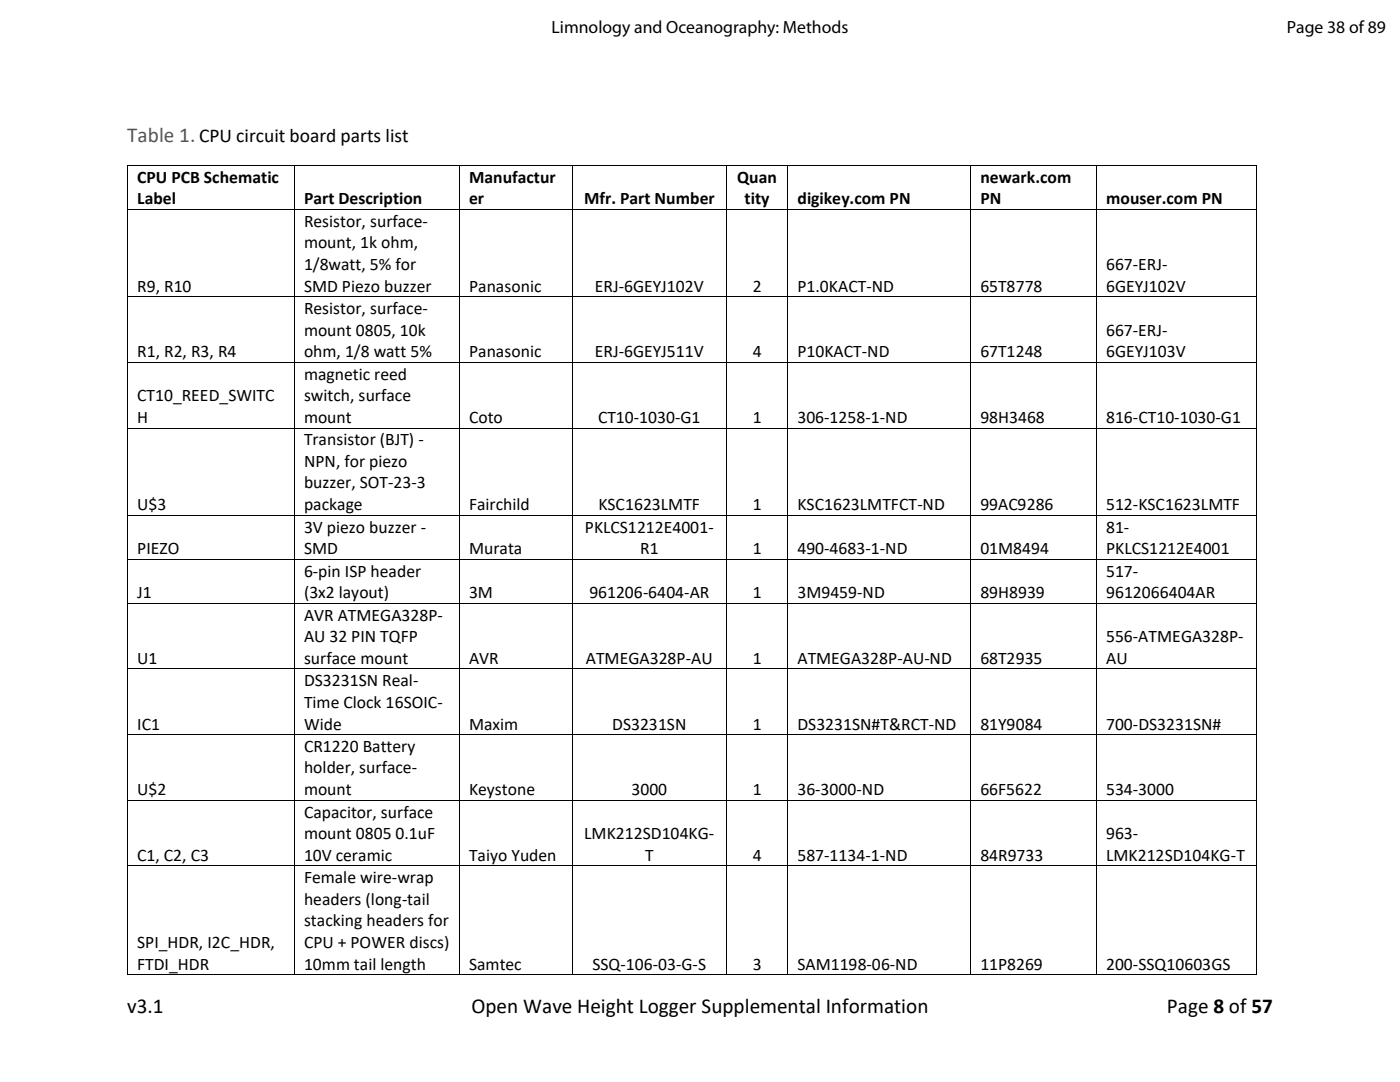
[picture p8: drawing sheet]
<svg xmlns="http://www.w3.org/2000/svg" width="279mm" height="216mm" viewBox="0 0 279 216" stroke-linecap="round" stroke-linejoin="round" font-family="sans-serif">
<defs><g id="words">
<text font-size="4.2" fill="#44546a" x="25.4" y="28.2">Table 1. CPU circuit board parts list</text>
<g font-size="4.2">
<text x="25.4" y="202.1">v3.1</text>
<text x="94.1" y="202.1">Open Wave Height Logger Supplemental Information</text>
<text x="232.9" y="202.1">Page 8 of 57</text>
</g>
<g font-size="3.5">
<text x="110.1" y="6.6">Limnology and Oceanography: Methods</text>
<text x="256.8" y="6.6">Page 38 of 89</text>
<text x="27.4" y="36.5">CPU PCB Schematic</text>
<text x="27.4" y="40.8">Label</text>
<text x="60.7" y="40.8">Part Description</text>
<text x="93.6" y="36.5">Manufactur</text>
<text x="93.6" y="40.8">er</text>
<text x="116.6" y="40.8">Mfr. Part Number</text>
<text x="147.1" y="36.5">Quan</text>
<text x="148.6" y="40.8">tity</text>
<text x="159.2" y="40.8">digikey.com PN</text>
<text x="195.6" y="36.5">newark.com</text>
<text x="195.6" y="40.8">PN</text>
<text x="220.8" y="40.8">mouser.com PN</text>
<text x="60.7" y="45.3">Resistor, surface-</text>
<text x="60.7" y="49.6">mount, 1k ohm,</text>
<text x="60.7" y="53.9">1/8watt, 5% for</text>
<text x="220.8" y="53.9">667-ERJ-</text>
<text x="27.4" y="58.2">R9, R10</text>
<text x="60.7" y="58.2">SMD Piezo buzzer</text>
<text x="93.6" y="58.2">Panasonic</text>
<text x="118.7" y="58.2">ERJ-6GEYJ102V</text>
<text x="150.2" y="58.2">2</text>
<text x="159.2" y="58.2">P1.0KACT-ND</text>
<text x="195.6" y="58.2">65T8778</text>
<text x="220.8" y="58.2">6GEYJ102V</text>
<text x="60.7" y="62.7">Resistor, surface-</text>
<text x="27.4" y="71.3">R1, R2, R3, R4</text>
<text x="60.7" y="67">mount 0805, 10k</text>
<text x="60.7" y="71.3">ohm, 1/8 watt 5%</text>
<text x="93.6" y="71.3">Panasonic</text>
<text x="118.7" y="71.3">ERJ-6GEYJ511V</text>
<text x="150.2" y="71.3">4</text>
<text x="159.2" y="71.3">P10KACT-ND</text>
<text x="195.6" y="71.3">67T1248</text>
<text x="220.8" y="67">667-ERJ-</text>
<text x="220.8" y="71.3">6GEYJ103V</text>
<text x="60.7" y="75.8">magnetic reed</text>
<text x="27.4" y="80.1">CT10_REED_SWITC</text>
<text x="60.7" y="80.1">switch, surface</text>
<text x="27.4" y="84.4">H</text>
<text x="60.7" y="84.4">mount</text>
<text x="60.7" y="88.9">Transistor (BJT) -</text>
<text x="93.6" y="84.4">Coto</text>
<text x="119.4" y="84.4">CT10-1030-G1</text>
<text x="150.2" y="84.4">1</text>
<text x="159.2" y="84.4">306-1258-1-ND</text>
<text x="195.6" y="84.4">98H3468</text>
<text x="220.8" y="84.4">816-CT10-1030-G1</text>
<text x="60.7" y="93.2">NPN, for piezo</text>
<text x="27.4" y="101.8">U$3</text>
<text x="60.7" y="97.5">buzzer, SOT-23-3</text>
<text x="60.7" y="101.8">package</text>
<text x="93.6" y="101.8">Fairchild</text>
<text x="119.4" y="101.8">KSC1623LMTF</text>
<text x="150.2" y="101.8">1</text>
<text x="159.2" y="101.8">KSC1623LMTFCT-ND</text>
<text x="195.6" y="101.8">99AC9286</text>
<text x="220.8" y="101.8">512-KSC1623LMTF</text>
<text x="60.7" y="106.3">3V piezo buzzer -</text>
<text x="116.7" y="106.3">PKLCS1212E4001-</text>
<text x="220.8" y="106.3">81-</text>
<text x="27.4" y="110.6">PIEZO</text>
<text x="60.7" y="110.6">SMD</text>
<text x="93.6" y="110.6">Murata</text>
<text x="127.8" y="110.6">R1</text>
<text x="150.2" y="110.6">1</text>
<text x="159.2" y="110.6">490-4683-1-ND</text>
<text x="195.6" y="110.6">01M8494</text>
<text x="220.8" y="110.6">PKLCS1212E4001</text>
<text x="27.4" y="119.4">J1</text>
<text x="60.7" y="115">6-pin ISP header</text>
<text x="60.7" y="119.4">(3x2 layout)</text>
<text x="93.6" y="119.4">3M</text>
<text x="117.6" y="119.4">961206-6404-AR</text>
<text x="150.2" y="119.4">1</text>
<text x="159.2" y="119.4">3M9459-ND</text>
<text x="195.6" y="119.4">89H8939</text>
<text x="220.8" y="115">517-</text>
<text x="220.8" y="119.4">9612066404AR</text>
<text x="60.7" y="123.8">AVR ATMEGA328P-</text>
<text x="60.7" y="128.2">AU 32 PIN TQFP</text>
<text x="220.8" y="128.2">556-ATMEGA328P-</text>
<text x="27.4" y="132.4">U1</text>
<text x="60.7" y="132.4">surface mount</text>
<text x="60.7" y="136.9">DS3231SN Real-</text>
<text x="93.6" y="132.4">AVR</text>
<text x="116.9" y="132.4">ATMEGA328P-AU</text>
<text x="150.2" y="132.4">1</text>
<text x="159.2" y="132.4">ATMEGA328P-AU-ND</text>
<text x="195.6" y="132.4">68T2935</text>
<text x="220.8" y="132.4">AU</text>
<text x="60.7" y="141.2">Time Clock 16SOIC-</text>
<text x="27.4" y="145.6">IC1</text>
<text x="60.7" y="145.6">Wide</text>
<text x="93.6" y="145.6">Maxim</text>
<text x="122.2" y="145.6">DS3231SN</text>
<text x="150.2" y="145.6">1</text>
<text x="159.2" y="145.6">DS3231SN#T&amp;RCT-ND</text>
<text x="195.6" y="145.6">81Y9084</text>
<text x="220.8" y="145.6">700-DS3231SN#</text>
<text x="60.7" y="150.1">CR1220 Battery</text>
<text x="60.7" y="154.3">holder, surface-</text>
<text x="27.4" y="158.6">U$2</text>
<text x="60.7" y="158.6">mount</text>
<text x="93.6" y="158.6">Keystone</text>
<text x="126" y="158.6">3000</text>
<text x="150.2" y="158.6">1</text>
<text x="159.2" y="158.6">36-3000-ND</text>
<text x="195.6" y="158.6">66F5622</text>
<text x="220.8" y="158.6">534-3000</text>
<text x="60.7" y="163.1">Capacitor, surface</text>
<text x="60.7" y="167.5">mount 0805 0.1uF</text>
<text x="116.6" y="167.5">LMK212SD104KG-</text>
<text x="220.8" y="167.5">963-</text>
<text x="27.4" y="171.8">C1, C2, C3</text>
<text x="60.7" y="171.8">10V ceramic</text>
<text x="93.6" y="171.8">Taiyo Yuden</text>
<text x="128.8" y="171.8">T</text>
<text x="150.2" y="171.8">4</text>
<text x="159.2" y="171.8">587-1134-1-ND</text>
<text x="195.6" y="171.8">84R9733</text>
<text x="220.8" y="171.8">LMK212SD104KG-T</text>
<text x="60.7" y="176.2">Female wire-wrap</text>
<text x="60.7" y="180.5">headers (long-tail</text>
<text x="60.7" y="184.9">stacking headers for</text>
<text x="27.4" y="189.2">SPI_HDR, I2C_HDR,</text>
<text x="60.7" y="189.2">CPU + POWER discs)</text>
<text x="27.4" y="193.5">FTDI_HDR</text>
<text x="60.7" y="193.5">10mm tail length</text>
<text x="93.6" y="193.5">Samtec</text>
<text x="118.3" y="193.5">SSQ-106-03-G-S</text>
<text x="150.2" y="193.5">3</text>
<text x="159.2" y="193.5">SAM1198-06-ND</text>
<text x="195.6" y="193.5">11P8269</text>
<text x="220.8" y="193.5">200-SSQ10603GS</text>
</g>
</g></defs>
<g fill="#000">
<path d="M25.4 32.9h.2v.2h-.2z" fill-rule="evenodd"/>
<path d="M25.4 32.9h.2v.2h-.2z" fill-rule="evenodd"/>
<path d="M58.7 32.9h.2v.2h-.2z" fill-rule="evenodd"/>
<path d="M91.6 32.9h.2v.2h-.2z" fill-rule="evenodd"/>
<path d="M114.1 32.9h.2v.2h-.2z" fill-rule="evenodd"/>
<path d="M145 32.9h.1v.2h-.1z" fill-rule="evenodd"/>
<path d="M157.2 32.9h.1v.2h-.1z" fill-rule="evenodd"/>
<path d="M193.7 32.9h.1v.2h-.1z" fill-rule="evenodd"/>
<path d="M218.8 32.9h.1v.2h-.1z" fill-rule="evenodd"/>
<path d="M250.7 32.9h.2v.2h-.2z" fill-rule="evenodd"/>
<path d="M250.7 32.9h.2v.2h-.2z" fill-rule="evenodd"/>
<path d="M25.4 41.7h.2v.2h-.2z" fill-rule="evenodd"/>
<path d="M25.4 59.1h.2v.2h-.2z" fill-rule="evenodd"/>
<path d="M58.7 41.7h.2v.2h-.2z" fill-rule="evenodd"/>
<path d="M58.7 59.1h.2v.2h-.2z" fill-rule="evenodd"/>
<path d="M91.6 41.7h.2v.2h-.2z" fill-rule="evenodd"/>
<path d="M91.6 59.1h.2v.2h-.2z" fill-rule="evenodd"/>
<path d="M114.1 41.7h.2v.2h-.2z" fill-rule="evenodd"/>
<path d="M114.1 59.1h.2v.2h-.2z" fill-rule="evenodd"/>
<path d="M145 41.7h.1v.2h-.1z" fill-rule="evenodd"/>
<path d="M145 59.1h.1v.2h-.1z" fill-rule="evenodd"/>
<path d="M157.2 41.7h.1v.2h-.1z" fill-rule="evenodd"/>
<path d="M157.2 59.1h.1v.2h-.1z" fill-rule="evenodd"/>
<path d="M193.7 41.7h.1v.2h-.1z" fill-rule="evenodd"/>
<path d="M193.7 59.1h.1v.2h-.1z" fill-rule="evenodd"/>
<path d="M218.8 41.7h.1v.2h-.1z" fill-rule="evenodd"/>
<path d="M218.8 59.1h.1v.2h-.1z" fill-rule="evenodd"/>
<path d="M250.7 41.7h.2v.2h-.2z" fill-rule="evenodd"/>
<path d="M250.7 59.1h.2v.2h-.2z" fill-rule="evenodd"/>
<path d="M25.4 72.2h.2v.2h-.2z" fill-rule="evenodd"/>
<path d="M58.7 72.2h.2v.2h-.2z" fill-rule="evenodd"/>
<path d="M91.6 72.2h.2v.2h-.2z" fill-rule="evenodd"/>
<path d="M114.1 72.2h.2v.2h-.2z" fill-rule="evenodd"/>
<path d="M145 72.2h.1v.2h-.1z" fill-rule="evenodd"/>
<path d="M157.2 72.2h.1v.2h-.1z" fill-rule="evenodd"/>
<path d="M193.7 72.2h.1v.2h-.1z" fill-rule="evenodd"/>
<path d="M218.8 72.2h.1v.2h-.1z" fill-rule="evenodd"/>
<path d="M250.7 72.2h.2v.2h-.2z" fill-rule="evenodd"/>
<path d="M25.4 85.3h.2v.2h-.2z" fill-rule="evenodd"/>
<path d="M58.7 85.3h.2v.2h-.2z" fill-rule="evenodd"/>
<path d="M91.6 85.3h.2v.2h-.2z" fill-rule="evenodd"/>
<path d="M114.1 85.3h.2v.2h-.2z" fill-rule="evenodd"/>
<path d="M145 85.3h.1v.2h-.1z" fill-rule="evenodd"/>
<path d="M157.2 85.3h.1v.2h-.1z" fill-rule="evenodd"/>
<path d="M193.7 85.3h.1v.2h-.1z" fill-rule="evenodd"/>
<path d="M218.8 85.3h.1v.2h-.1z" fill-rule="evenodd"/>
<path d="M250.7 85.3h.2v.2h-.2z" fill-rule="evenodd"/>
<path d="M25.4 102.7h.2v.2h-.2z" fill-rule="evenodd"/>
<path d="M25.4 111.5h.2v.2h-.2z" fill-rule="evenodd"/>
<path d="M58.7 102.7h.2v.2h-.2z" fill-rule="evenodd"/>
<path d="M58.7 111.5h.2v.2h-.2z" fill-rule="evenodd"/>
<path d="M91.6 102.7h.2v.2h-.2z" fill-rule="evenodd"/>
<path d="M91.6 111.5h.2v.2h-.2z" fill-rule="evenodd"/>
<path d="M114.1 102.7h.2v.2h-.2z" fill-rule="evenodd"/>
<path d="M114.1 111.5h.2v.2h-.2z" fill-rule="evenodd"/>
<path d="M145 102.7h.1v.2h-.1z" fill-rule="evenodd"/>
<path d="M145 111.5h.1v.2h-.1z" fill-rule="evenodd"/>
<path d="M157.2 102.7h.1v.2h-.1z" fill-rule="evenodd"/>
<path d="M157.2 111.5h.1v.2h-.1z" fill-rule="evenodd"/>
<path d="M193.7 102.7h.1v.2h-.1z" fill-rule="evenodd"/>
<path d="M193.7 111.5h.1v.2h-.1z" fill-rule="evenodd"/>
<path d="M218.8 102.7h.1v.2h-.1z" fill-rule="evenodd"/>
<path d="M218.8 111.5h.1v.2h-.1z" fill-rule="evenodd"/>
<path d="M250.7 102.7h.2v.2h-.2z" fill-rule="evenodd"/>
<path d="M250.7 111.5h.2v.2h-.2z" fill-rule="evenodd"/>
<path d="M25.4 120.3h.2v.2h-.2z" fill-rule="evenodd"/>
<path d="M25.4 133.4h.2v.1h-.2z" fill-rule="evenodd"/>
<path d="M58.7 120.3h.2v.2h-.2z" fill-rule="evenodd"/>
<path d="M58.7 133.4h.2v.1h-.2z" fill-rule="evenodd"/>
<path d="M91.6 120.3h.2v.2h-.2z" fill-rule="evenodd"/>
<path d="M91.6 133.4h.2v.1h-.2z" fill-rule="evenodd"/>
<path d="M114.1 120.3h.2v.2h-.2z" fill-rule="evenodd"/>
<path d="M114.1 133.4h.2v.1h-.2z" fill-rule="evenodd"/>
<path d="M145 120.3h.1v.2h-.1z" fill-rule="evenodd"/>
<path d="M145 133.4h.1v.1h-.1z" fill-rule="evenodd"/>
<path d="M157.2 120.3h.1v.2h-.1z" fill-rule="evenodd"/>
<path d="M157.2 133.4h.1v.1h-.1z" fill-rule="evenodd"/>
<path d="M193.7 120.3h.1v.2h-.1z" fill-rule="evenodd"/>
<path d="M193.7 133.4h.1v.1h-.1z" fill-rule="evenodd"/>
<path d="M218.8 120.3h.1v.2h-.1z" fill-rule="evenodd"/>
<path d="M218.8 133.4h.1v.1h-.1z" fill-rule="evenodd"/>
<path d="M250.7 120.3h.2v.2h-.2z" fill-rule="evenodd"/>
<path d="M250.7 133.4h.2v.1h-.2z" fill-rule="evenodd"/>
<path d="M25.4 146.5h.2v.2h-.2z" fill-rule="evenodd"/>
<path d="M25.4 159.6h.2v.1h-.2z" fill-rule="evenodd"/>
<path d="M58.7 146.5h.2v.2h-.2z" fill-rule="evenodd"/>
<path d="M58.7 159.6h.2v.1h-.2z" fill-rule="evenodd"/>
<path d="M91.6 146.5h.2v.2h-.2z" fill-rule="evenodd"/>
<path d="M91.6 159.6h.2v.1h-.2z" fill-rule="evenodd"/>
<path d="M114.1 146.5h.2v.2h-.2z" fill-rule="evenodd"/>
<path d="M114.1 159.6h.2v.1h-.2z" fill-rule="evenodd"/>
<path d="M145 146.5h.1v.2h-.1z" fill-rule="evenodd"/>
<path d="M145 159.6h.1v.1h-.1z" fill-rule="evenodd"/>
<path d="M157.2 146.5h.1v.2h-.1z" fill-rule="evenodd"/>
<path d="M157.2 159.6h.1v.1h-.1z" fill-rule="evenodd"/>
<path d="M193.7 146.5h.1v.2h-.1z" fill-rule="evenodd"/>
<path d="M193.7 159.6h.1v.1h-.1z" fill-rule="evenodd"/>
<path d="M218.8 146.5h.1v.2h-.1z" fill-rule="evenodd"/>
<path d="M218.8 159.6h.1v.1h-.1z" fill-rule="evenodd"/>
<path d="M250.7 146.5h.2v.2h-.2z" fill-rule="evenodd"/>
<path d="M250.7 159.6h.2v.1h-.2z" fill-rule="evenodd"/>
<path d="M25.4 172.7h.2v.2h-.2z" fill-rule="evenodd"/>
<path d="M58.7 172.7h.2v.2h-.2z" fill-rule="evenodd"/>
<path d="M91.6 172.7h.2v.2h-.2z" fill-rule="evenodd"/>
<path d="M114.1 172.7h.2v.2h-.2z" fill-rule="evenodd"/>
<path d="M145 172.7h.1v.2h-.1z" fill-rule="evenodd"/>
<path d="M157.2 172.7h.1v.2h-.1z" fill-rule="evenodd"/>
<path d="M193.7 172.7h.1v.2h-.1z" fill-rule="evenodd"/>
<path d="M218.8 172.7h.1v.2h-.1z" fill-rule="evenodd"/>
<path d="M250.7 172.7h.2v.2h-.2z" fill-rule="evenodd"/>
<path d="M25.4 194.4h.2v.2h-.2z" fill-rule="evenodd"/>
<path d="M25.4 194.4h.2v.2h-.2z" fill-rule="evenodd"/>
<path d="M58.7 194.4h.2v.2h-.2z" fill-rule="evenodd"/>
<path d="M91.6 194.4h.2v.2h-.2z" fill-rule="evenodd"/>
<path d="M114.1 194.4h.2v.2h-.2z" fill-rule="evenodd"/>
<path d="M145 194.4h.1v.2h-.1z" fill-rule="evenodd"/>
<path d="M157.2 194.4h.1v.2h-.1z" fill-rule="evenodd"/>
<path d="M193.7 194.4h.1v.2h-.1z" fill-rule="evenodd"/>
<path d="M218.8 194.4h.1v.2h-.1z" fill-rule="evenodd"/>
<path d="M250.7 194.4h.2v.2h-.2z" fill-rule="evenodd"/>
<path d="M250.7 194.4h.2v.2h-.2z" fill-rule="evenodd"/>
</g>
<g fill="none" stroke="#000" stroke-width=".2">
<path d="M25.5 33.1v8.6M25.6 33h33.1M58.8 33.1v8.6M58.9 33h32.7M91.7 33.1v8.6M91.8 33h22.3M114.2 33.1v8.6M114.3 33h30.7M145.1 33.1v8.6M145.1 33h12.1M157.3 33.1v8.6M157.3 33h36.4"/>
<path d="M193.7 33.1v8.6M193.8 33h25M218.9 33.1v8.6M218.9 33h31.8M250.8 33.1v8.6M25.5 41.9v17.2M25.5 59.3v12.9M25.6 41.8h33.1M25.6 59.2h33.1M58.8 41.9v17.2M58.8 59.3v12.9M58.9 41.8h32.7"/>
<path d="M58.9 59.2h32.7M91.7 41.9v17.2M91.7 59.3v12.9M91.8 41.8h22.3M91.8 59.2h22.3M114.2 41.9v17.2M114.2 59.3v12.9M114.3 41.8h30.7M114.3 59.2h30.7M145.1 41.9v17.2M145.1 59.3v12.9M145.1 41.8h12.1"/>
<path d="M145.1 59.2h12.1M157.3 41.9v17.2M157.3 59.3v12.9M157.3 41.8h36.4M157.3 59.2h36.4M193.7 41.9v17.2M193.7 59.3v12.9M193.8 41.8h25M193.8 59.2h25M218.9 41.9v17.2M218.9 59.3v12.9M218.9 41.8h31.8"/>
<path d="M218.9 59.2h31.8M250.8 41.9v17.2M250.8 59.3v12.9M25.5 72.4v12.9M25.6 72.3h33.1M58.8 72.4v12.9M58.9 72.3h32.7M91.7 72.4v12.9M91.8 72.3h22.3M114.2 72.4v12.9M114.3 72.3h30.7M145.1 72.4v12.9"/>
<path d="M145.1 72.3h12.1M157.3 72.4v12.9M157.3 72.3h36.4M193.7 72.4v12.9M193.8 72.3h25M218.9 72.4v12.9M218.9 72.3h31.8M250.8 72.4v12.9M25.5 85.5v17.2M25.6 85.4h33.1M58.8 85.5v17.2M58.9 85.4h32.7"/>
<path d="M91.7 85.5v17.2M91.8 85.4h22.3M114.2 85.5v17.2M114.3 85.4h30.7M145.1 85.5v17.2M145.1 85.4h12.1M157.3 85.5v17.2M157.3 85.4h36.4M193.7 85.5v17.2M193.8 85.4h25M218.9 85.5v17.2M218.9 85.4h31.8"/>
<path d="M250.8 85.5v17.2M25.5 102.9v8.6M25.5 111.7v8.6M25.6 102.8h33.1M25.6 111.6h33.1M58.8 102.9v8.6M58.8 111.7v8.6M58.9 102.8h32.7M58.9 111.6h32.7M91.7 102.9v8.6M91.7 111.7v8.6M91.8 102.8h22.3"/>
<path d="M91.8 111.6h22.3M114.2 102.9v8.6M114.2 111.7v8.6M114.3 102.8h30.7M114.3 111.6h30.7M145.1 102.9v8.6M145.1 111.7v8.6M145.1 102.8h12.1M145.1 111.6h12.1M157.3 102.9v8.6M157.3 111.7v8.6M157.3 102.8h36.4"/>
<path d="M157.3 111.6h36.4M193.7 102.9v8.6M193.7 111.7v8.6M193.8 102.8h25M193.8 111.6h25M218.9 102.9v8.6M218.9 111.7v8.6M218.9 102.8h31.8M218.9 111.6h31.8M250.8 102.9v8.6M250.8 111.7v8.6M25.5 120.5v12.9"/>
<path d="M25.5 133.5v13M25.6 120.4h33.1M25.6 133.5h33.1M58.8 120.5v12.9M58.8 133.5v13M58.9 120.4h32.7M58.9 133.5h32.7M91.7 120.5v12.9M91.7 133.5v13M91.8 120.4h22.3M91.8 133.5h22.3M114.2 120.5v12.9"/>
<path d="M114.2 133.5v13M114.3 120.4h30.7M114.3 133.5h30.7M145.1 120.5v12.9M145.1 133.5v13M145.1 120.4h12.1M145.1 133.5h12.1M157.3 120.5v12.9M157.3 133.5v13M157.3 120.4h36.4M157.3 133.5h36.4M193.7 120.5v12.9"/>
<path d="M193.7 133.5v13M193.8 120.4h25M193.8 133.5h25M218.9 120.5v12.9M218.9 133.5v13M218.9 120.4h31.8M218.9 133.5h31.8M250.8 120.5v12.9M250.8 133.5v13M25.5 146.7v12.9M25.5 159.8v12.9M25.6 146.6h33.1"/>
<path d="M25.6 159.7h33.1M58.8 146.7v12.9M58.8 159.8v12.9M58.9 146.6h32.7M58.9 159.7h32.7M91.7 146.7v12.9M91.7 159.8v12.9M91.8 146.6h22.3M91.8 159.7h22.3M114.2 146.7v12.9M114.2 159.8v12.9M114.3 146.6h30.7"/>
<path d="M114.3 159.7h30.7M145.1 146.7v12.9M145.1 159.8v12.9M145.1 146.6h12.1M145.1 159.7h12.1M157.3 146.7v12.9M157.3 159.8v12.9M157.3 146.6h36.4M157.3 159.7h36.4M193.7 146.7v12.9M193.7 159.8v12.9M193.8 146.6h25"/>
<path d="M193.8 159.7h25M218.9 146.7v12.9M218.9 159.8v12.9M218.9 146.6h31.8M218.9 159.7h31.8M250.8 146.7v12.9M250.8 159.8v12.9M25.5 172.9v21.5M25.6 172.8h33.1M58.8 172.9v21.5M58.9 172.8h32.7M91.7 172.9v21.5"/>
<path d="M91.8 172.8h22.3M114.2 172.9v21.5M114.3 172.8h30.7M145.1 172.9v21.5M145.1 172.8h12.1M157.3 172.9v21.5M157.3 172.8h36.4M193.7 172.9v21.5M193.8 172.8h25M218.9 172.9v21.5M218.9 172.8h31.8M250.8 172.9v21.5"/>
<path d="M25.6 194.5h33.1M58.9 194.5h32.7M91.8 194.5h22.3M114.3 194.5h30.7M145.1 194.5h12.1M157.3 194.5h36.4M193.8 194.5h25M218.9 194.5h31.8"/>
</g>
<use href="#words"/>
</svg>
